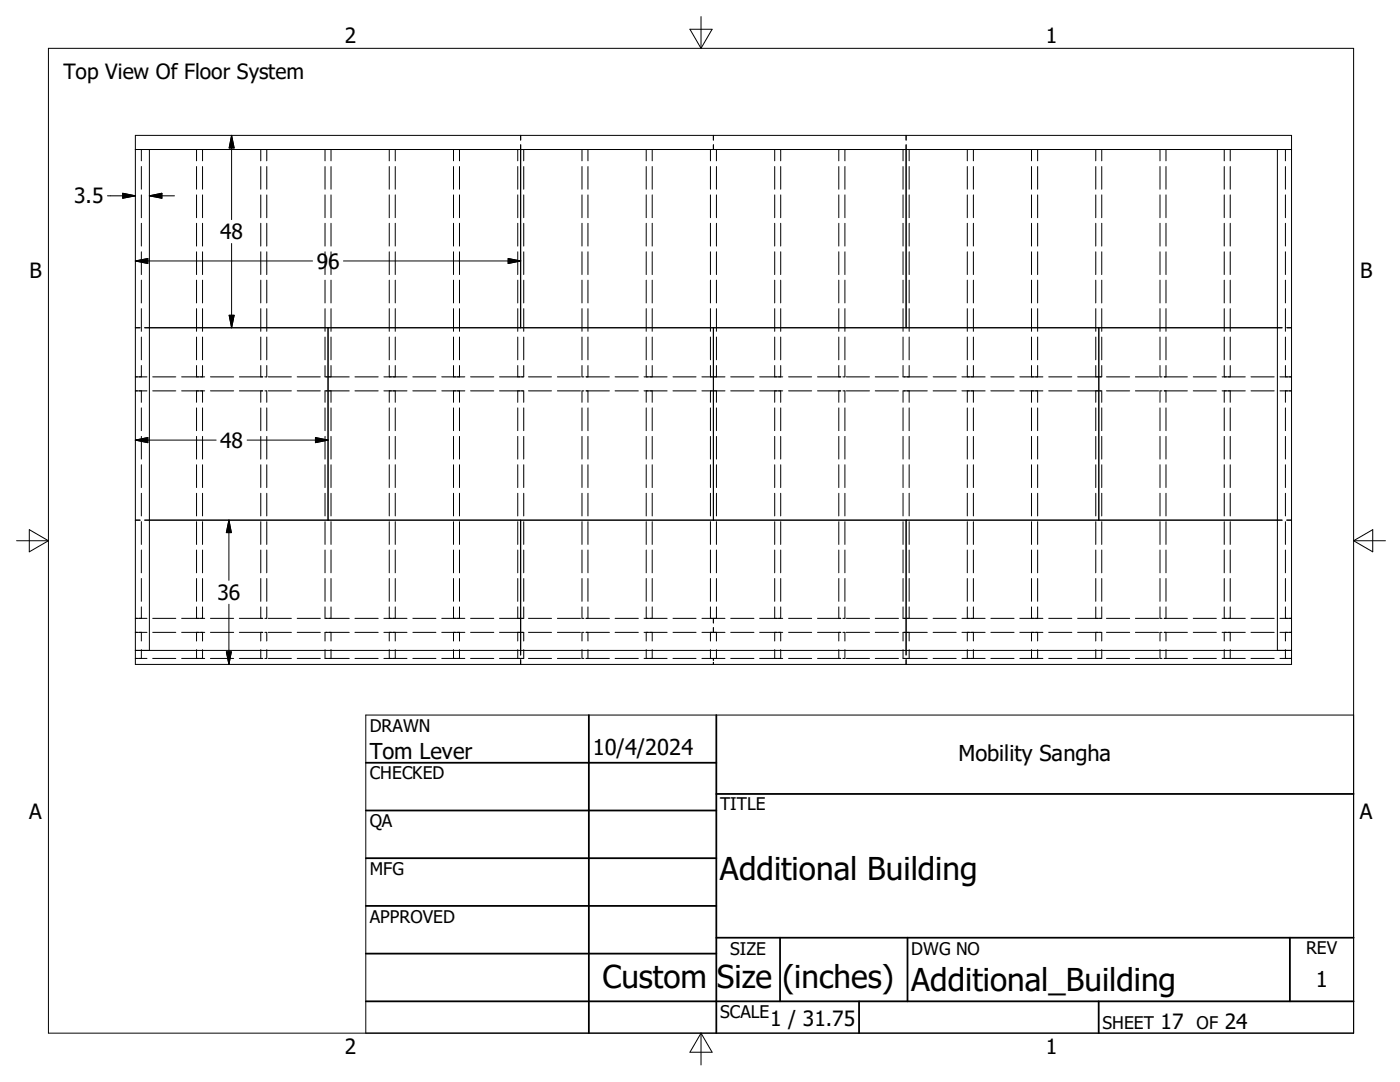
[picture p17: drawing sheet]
<svg xmlns="http://www.w3.org/2000/svg" width="279mm" height="216mm" viewBox="0 0 279 216" stroke-linecap="round" stroke-linejoin="round" font-family="sans-serif">
<defs><g id="words">
<g font-size="6.3">
<text x="143.7" y="175.6">Additional Building</text>
<text x="120.2" y="197.1">Custom Size (inches)</text>
<text x="181.9" y="197.7">Additional_Building</text>
</g>
<g font-size="4.4">
<text x="73.8" y="151.4">Tom Lever</text>
<text x="118.3" y="150.7">10/4/2024</text>
<text x="191.3" y="151.8">Mobility Sangha</text>
<text x="262.6" y="196.9">1</text>
</g>
<g font-size="4.2">
<text x="68.8" y="8.6">2</text>
<text x="208.7" y="8.6">1</text>
<text x="12.7" y="15.7">Top View Of Floor System</text>
<text x="14.8" y="40.6">3.5</text>
<text x="43.9" y="47.8">48</text>
<text x="63.2" y="53.6">96</text>
<text x="5.9" y="55.5">B</text>
<text x="271.4" y="55.5">B</text>
<text x="43.9" y="89.3">48</text>
<text x="43.4" y="119.7">36</text>
<text x="5.8" y="163.4">A</text>
<text x="271.4" y="163.4">A</text>
<text x="153.7" y="204.7">1 / 31.75</text>
<text x="231.6" y="205.3">17</text>
<text x="244.4" y="205.3">24</text>
<text x="68.8" y="210.2">2</text>
<text x="208.7" y="210.2">1</text>
</g>
<g font-size="3.5">
<text x="73.8" y="146">DRAWN</text>
<text x="73.8" y="155.5">CHECKED</text>
<text x="143.7" y="161.7">TITLE</text>
<text x="73.8" y="165.1">QA</text>
<text x="73.8" y="174.6">MFG</text>
<text x="73.8" y="184.1">APPROVED</text>
<text x="145.7" y="190.5">SIZE</text>
<text x="181.9" y="190.5">DWG NO</text>
<text x="260.6" y="190.4">REV</text>
<text x="143.7" y="203.1">SCALE</text>
<text x="220" y="205.3">SHEET</text>
<text x="238.8" y="205.3">OF</text>
</g>
</g></defs>
<g fill="none" stroke="#000" stroke-width=".2">
<path d="M9.7 9.6h260.4v196.6h-260.4zM137.7 5.8h4.4l-2.2 3.8zM139.9 3.3v6.3M21.4 39.1h5.6M24.5 38.6l2.5 .5-2.5 .5zM27 27h230.8v105.6h-230.8zM27 29.8h230.8M28.2 29.8v2.3M28.2 33.2v4.6M28.2 38.9v4.5M29.8 29.8v100M29.8 39.1h5"/>
<path d="M29.8 39.1l2.5-.5v1zM39.2 29.8v2.3M39.2 33.2v4.6M39.2 38.9v4.5M40.4 29.8v2.3M40.4 33.2v4.6M40.4 38.9v4.5M46.2 27v16.8M46.2 27l.5 2.5h-1zM52 29.8v2.3M52 33.2v4.6M52 38.9v4.5"/>
<path d="M53.2 29.8v2.3M53.2 33.2v4.6M53.2 38.9v4.5M64.9 29.8v2.3M64.9 33.2v4.6M64.9 38.9v4.5M66.1 29.8v2.3M66.1 33.2v4.6M66.1 38.9v4.5M77.7 29.8v2.3M77.7 33.2v4.6M77.7 38.9v4.5"/>
<path d="M78.9 29.8v2.3M78.9 33.2v4.6M78.9 38.9v4.5M90.5 29.8v2.3M90.5 33.2v4.6M90.5 38.9v4.5M91.7 29.8v2.3M91.7 33.2v4.6M91.7 38.9v4.5M103.3 29.8v2.3M103.3 33.2v4.6M103.3 38.9v4.5"/>
<path d="M103.9 27v1M103.9 28.9v36.5M104.5 29.8v2.3M104.5 33.2v4.6M104.5 38.9v4.5M116.1 29.8v2.3M116.1 33.2v4.6M116.1 38.9v4.5M117.3 29.8v2.3M117.3 33.2v4.6M117.3 38.9v4.5M129 29.8v2.3"/>
<path d="M129 33.2v4.6M129 38.9v4.5M130.2 29.8v2.3M130.2 33.2v4.6M130.2 38.9v4.5M141.8 29.8v2.3M141.8 33.2v4.6M141.8 38.9v4.5M142.4 27v1M142.4 28.9v.9M143 29.8v2.3M143 33.2v4.6"/>
<path d="M143 38.9v4.5M154.6 29.8v2.3M154.6 33.2v4.6M154.6 38.9v4.5M155.8 29.8v2.3M155.8 33.2v4.6M155.8 38.9v4.5M167.4 29.8v2.3M167.4 33.2v4.6M167.4 38.9v4.5M168.6 29.8v2.3M168.6 33.2v4.6"/>
<path d="M168.6 38.9v4.5M180.2 29.8v2.3M180.2 33.2v4.6M180.2 38.9v4.5M180.8 27v1M180.8 28.9v36.5M181.4 29.8v2.3M181.4 33.2v4.6M181.4 38.9v4.5M193 29.8v2.3M193 33.2v4.6M193 38.9v4.5"/>
<path d="M194.3 29.8v2.3M194.3 33.2v4.6M194.3 38.9v4.5M205.9 29.8v2.3M205.9 33.2v4.6M205.9 38.9v4.5M207.1 29.8v2.3M207.1 33.2v4.6M207.1 38.9v4.5M218.7 29.8v2.3M218.7 33.2v4.6M218.7 38.9v4.5"/>
<path d="M219.9 29.8v2.3M219.9 33.2v4.6M219.9 38.9v4.5M231.5 29.8v2.3M231.5 33.2v4.6M231.5 38.9v4.5M232.7 29.8v2.3M232.7 33.2v4.6M232.7 38.9v4.5M244.3 29.8v2.3M244.3 33.2v4.6M244.3 38.9v4.5"/>
<path d="M245.5 29.8v2.3M245.5 33.2v4.6M245.5 38.9v4.5M254.9 29.8v100M256.5 29.8v2.3M256.5 33.2v4.6M256.5 38.9v4.5M27 52.1h35.4M27 52.1l2.5-.5v1zM28.2 44.6v4.5M28.2 50.2v4.6M28.2 55.9v4.5"/>
<path d="M39.2 44.6v4.5M39.2 50.2v4.6M39.2 55.9v4.5M40.4 44.6v4.5M40.4 50.2v4.6M40.4 55.9v4.5M46.2 48.6v16.8M52 44.6v4.5M52 50.2v4.6M52 55.9v4.5M53.2 44.6v4.5M53.2 50.2v4.6"/>
<path d="M53.2 55.9v4.5M64.9 44.6v4.5M64.9 50.2v4.6M64.9 55.9v4.5M66.1 44.6v4.5M66.1 50.2v4.6M66.1 55.9v4.5M68.6 52.1h35.3M77.7 44.6v4.5M77.7 50.2v4.6M77.7 55.9v4.5M78.9 44.6v4.5"/>
<path d="M78.9 50.2v4.6M78.9 55.9v4.5M90.5 44.6v4.5M90.5 50.2v4.6M90.5 55.9v4.5M91.7 44.6v4.5M91.7 50.2v4.6M91.7 55.9v4.5M101.4 51.6l2.5 .5-2.5 .5zM103.3 44.6v4.5M103.3 50.2v4.6M103.3 55.9v4.5"/>
<path d="M104.5 44.6v4.5M104.5 50.2v4.6M104.5 55.9v4.5M116.1 44.6v4.5M116.1 50.2v4.6M116.1 55.9v4.5M117.3 44.6v4.5M117.3 50.2v4.6M117.3 55.9v4.5M129 44.6v4.5M129 50.2v4.6M129 55.9v4.5"/>
<path d="M130.2 44.6v4.5M130.2 50.2v4.6M130.2 55.9v4.5M141.8 44.6v4.5M141.8 50.2v4.6M141.8 55.9v4.5M143 44.6v4.5M143 50.2v4.6M143 55.9v4.5M154.6 44.6v4.5M154.6 50.2v4.6M154.6 55.9v4.5"/>
<path d="M155.8 44.6v4.5M155.8 50.2v4.6M155.8 55.9v4.5M167.4 44.6v4.5M167.4 50.2v4.6M167.4 55.9v4.5M168.6 44.6v4.5M168.6 50.2v4.6M168.6 55.9v4.5M180.2 44.6v4.5M180.2 50.2v4.6M180.2 55.9v4.5"/>
<path d="M181.4 44.6v4.5M181.4 50.2v4.6M181.4 55.9v4.5M193 44.6v4.5M193 50.2v4.6M193 55.9v4.5M194.3 44.6v4.5M194.3 50.2v4.6M194.3 55.9v4.5M205.9 44.6v4.5M205.9 50.2v4.6M205.9 55.9v4.5"/>
<path d="M207.1 44.6v4.5M207.1 50.2v4.6M207.1 55.9v4.5M218.7 44.6v4.5M218.7 50.2v4.6M218.7 55.9v4.5M219.9 44.6v4.5M219.9 50.2v4.6M219.9 55.9v4.5M231.5 44.6v4.5M231.5 50.2v4.6M231.5 55.9v4.5"/>
<path d="M232.7 44.6v4.5M232.7 50.2v4.6M232.7 55.9v4.5M244.3 44.6v4.5M244.3 50.2v4.6M244.3 55.9v4.5M245.5 44.6v4.5M245.5 50.2v4.6M245.5 55.9v4.5M256.5 44.6v4.5M256.5 50.2v4.6M256.5 55.9v4.5"/>
<path d="M27 75.2h2.3M27 78h2.3M27 65.4h1M28.2 61.6v4.5M28.2 67.3v4.5M28.2 72.9v2.3M28.2 78v2.3M28.9 65.4h227M30.5 75.2h4.6M30.5 78h4.6M36.2 75.2h4.7M36.2 78h4.7"/>
<path d="M39.2 61.6v4.5M39.2 67.3v4.5M39.2 72.9v2.3M39.2 78v2.3M40.4 61.6v4.5M40.4 67.3v4.5M40.4 72.9v2.3M40.4 78v2.3M42 75.2h4.6M42 78h4.6M45.7 62.9h1l-.5 2.5zM47.8 75.2h4.7"/>
<path d="M47.8 78h4.7M52 61.6v4.5M52 67.3v4.5M52 72.9v2.3M52 78v2.3M52.9 78h.3v2.3M53.2 72.9v2.3h-.3M53.2 61.6v4.5M53.2 67.3v4.5M53.5 75.2h4.7M53.5 78h4.7M59.3 75.2h4.6"/>
<path d="M59.3 78h4.6M64.9 72.9v2.3h4.8M64.9 61.6v4.5M64.9 67.3v4.5M65.5 65.4v38.4M66.1 61.6v4.5M66.1 67.3v4.5M66.1 72.9v2.3M66.1 78v2.3M69.7 78h-4.8v2.3M70.8 75.2h4.7M70.8 78h4.7"/>
<path d="M76.6 75.2h4.6M76.6 78h4.6M77.7 61.6v4.5M77.7 67.3v4.5M77.7 72.9v2.3M77.7 78v2.3M78.9 61.6v4.5M78.9 67.3v4.5M78.9 72.9v2.3M78.9 78v2.3M82.4 75.2h4.6M82.4 78h4.6"/>
<path d="M88.2 75.2h4.6M88.2 78h4.6M90.5 61.6v4.5M90.5 67.3v4.5M90.5 72.9v2.3M90.5 78v2.3M91.7 61.6v4.5M91.7 67.3v4.5M91.7 72.9v2.3M91.7 78v2.3M93.9 75.2h4.6M93.9 78h4.6"/>
<path d="M99.7 78h4.8v2.3M103.3 61.6v4.5M103.3 67.3v4.5M103.3 72.9v2.3M103.3 78v2.3M104.5 72.9v2.3h-4.8M104.5 61.6v4.5M104.5 67.3v4.5M105.5 75.2h4.6M105.5 78h4.6M111.2 75.2h4.6M111.2 78h4.6"/>
<path d="M116.1 72.9v2.3h.4M116.1 61.6v4.5M116.1 67.3v4.5M116.5 78h-.4v2.3M116.9 75.2h4.7M116.9 78h4.7M117.3 61.6v4.5M117.3 67.3v4.5M117.3 72.9v2.3M117.3 78v2.3M122.8 75.2h4.6M122.8 78h4.6"/>
<path d="M128.5 75.2h4.6M128.5 78h4.6M129 61.6v4.5M129 67.3v4.5M129 72.9v2.3M129 78v2.3M130.2 61.6v4.5M130.2 67.3v4.5M130.2 72.9v2.3M130.2 78v2.3M134.3 75.2h4.6M134.3 78h4.6"/>
<path d="M140.1 75.2h4.6M140.1 78h4.6M141.8 61.6v4.5M141.8 67.3v4.5M141.8 72.9v2.3M141.8 78v2.3M142.4 65.4v38.4M143 61.6v4.5M143 67.3v4.5M143 72.9v2.3M143 78v2.3M145.8 75.2h4.7"/>
<path d="M145.8 78h4.7M151.6 75.2h4.6M151.6 78h4.6M154.6 61.6v4.5M154.6 67.3v4.5M154.6 72.9v2.3M154.6 78v2.3M155.8 61.6v4.5M155.8 67.3v4.5M155.8 72.9v2.3M155.8 78v2.3M157.4 75.2h4.6"/>
<path d="M157.4 78h4.6M163.2 75.2h4.6M163.2 78h4.6M167.4 61.6v4.5M167.4 67.3v4.5M167.4 72.9v2.3M167.4 78v2.3M168.2 78h.4v2.3M168.6 72.9v2.3h-.4M168.6 61.6v4.5M168.6 67.3v4.5M168.9 75.2h4.6"/>
<path d="M168.9 78h4.6M174.7 75.2h4.6M174.7 78h4.6M180.2 72.9v2.3h4.9M180.2 61.6v4.5M180.2 67.3v4.5M181.4 61.6v4.5M181.4 67.3v4.5M181.4 72.9v2.3M181.4 78v2.3M185.1 78h-4.9v2.3M186.2 75.2h4.6"/>
<path d="M186.2 78h4.6M192 75.2h4.6M192 78h4.6M193 61.6v4.5M193 67.3v4.5M193 72.9v2.3M193 78v2.3M194.3 61.6v4.5M194.3 67.3v4.5M194.3 72.9v2.3M194.3 78v2.3M197.7 75.2h4.7"/>
<path d="M197.7 78h4.7M203.5 75.2h4.6M203.5 78h4.6M205.9 61.6v4.5M205.9 67.3v4.5M205.9 72.9v2.3M205.9 78v2.3M207.1 61.6v4.5M207.1 67.3v4.5M207.1 72.9v2.3M207.1 78v2.3M209.3 75.2h4.6"/>
<path d="M209.3 78h4.6M215.1 78h4.8v2.3M218.7 61.6v4.5M218.7 67.3v4.5M218.7 72.9v2.3M218.7 78v2.3M219.3 65.4v38.4M219.9 72.9v2.3h-4.8M219.9 61.6v4.5M219.9 67.3v4.5M220.8 75.2h4.6M220.8 78h4.6"/>
<path d="M226.6 75.2h4.6M226.6 78h4.6M231.5 72.9v2.3h.4M231.5 61.6v4.5M231.5 67.3v4.5M231.9 78h-.4v2.3M232.3 75.2h4.7M232.3 78h4.7M232.7 61.6v4.5M232.7 67.3v4.5M232.7 72.9v2.3M232.7 78v2.3"/>
<path d="M238.1 75.2h4.6M238.1 78h4.6M243.9 75.2h4.6M243.9 78h4.6M244.3 61.6v4.5M244.3 67.3v4.5M244.3 72.9v2.3M244.3 78v2.3M245.5 61.6v4.5M245.5 67.3v4.5M245.5 72.9v2.3M245.5 78v2.3"/>
<path d="M249.7 75.2h4.6M249.7 78h4.6M255.4 75.2h2.4M255.4 78h2.4M256.5 61.6v4.5M256.5 67.3v4.5M256.5 72.9v2.3M256.5 78v2.3M256.8 65.4h1M27 87.8l2.5-.5v1zM27 87.8h16.1M28.2 81.4v4.5"/>
<path d="M28.2 87.1v4.5M28.2 92.7v4.6M28.2 98.4v4.5M39.2 81.4v4.5M39.2 87.1v4.5M39.2 92.7v4.6M39.2 98.4v4.5M40.4 81.4v4.5M40.4 87.1v4.5M40.4 92.7v4.6M40.4 98.4v4.5M49.3 87.8h16.2"/>
<path d="M52 81.4v4.5M52 87.1v4.5M52 92.7v4.6M52 98.4v4.5M53.2 81.4v4.5M53.2 87.1v4.5M53.2 92.7v4.6M53.2 98.4v4.5M63 87.3l2.5 .5-2.5 .5zM64.9 81.4v4.5M64.9 87.1v4.5M64.9 92.7v4.6"/>
<path d="M64.9 98.4v4.5M66.1 81.4v4.5M66.1 87.1v4.5M66.1 92.7v4.6M66.1 98.4v4.5M77.7 81.4v4.5M77.7 87.1v4.5M77.7 92.7v4.6M77.7 98.4v4.5M78.9 81.4v4.5M78.9 87.1v4.5M78.9 92.7v4.6"/>
<path d="M78.9 98.4v4.5M90.5 81.4v4.5M90.5 87.1v4.5M90.5 92.7v4.6M90.5 98.4v4.5M91.7 81.4v4.5M91.7 87.1v4.5M91.7 92.7v4.6M91.7 98.4v4.5M103.3 81.4v4.5M103.3 87.1v4.5M103.3 92.7v4.6"/>
<path d="M103.3 98.4v4.5M104.5 81.4v4.5M104.5 87.1v4.5M104.5 92.7v4.6M104.5 98.4v4.5M116.1 81.4v4.5M116.1 87.1v4.5M116.1 92.7v4.6M116.1 98.4v4.5M117.3 81.4v4.5M117.3 87.1v4.5M117.3 92.7v4.6"/>
<path d="M117.3 98.4v4.5M129 81.4v4.5M129 87.1v4.5M129 92.7v4.6M129 98.4v4.5M130.2 81.4v4.5M130.2 87.1v4.5M130.2 92.7v4.6M130.2 98.4v4.5M141.8 81.4v4.5M141.8 87.1v4.5M141.8 92.7v4.6"/>
<path d="M141.8 98.4v4.5M143 81.4v4.5M143 87.1v4.5M143 92.7v4.6M143 98.4v4.5M154.6 81.4v4.5M154.6 87.1v4.5M154.6 92.7v4.6M154.6 98.4v4.5M155.8 81.4v4.5M155.8 87.1v4.5M155.8 92.7v4.6"/>
<path d="M155.8 98.4v4.5M167.4 81.4v4.5M167.4 87.1v4.5M167.4 92.7v4.6M167.4 98.4v4.5M168.6 81.4v4.5M168.6 87.1v4.5M168.6 92.7v4.6M168.6 98.4v4.5M180.2 81.4v4.5M180.2 87.1v4.5M180.2 92.7v4.6"/>
<path d="M180.2 98.4v4.5M181.4 81.4v4.5M181.4 87.1v4.5M181.4 92.7v4.6M181.4 98.4v4.5M193 81.4v4.5M193 87.1v4.5M193 92.7v4.6M193 98.4v4.5M194.3 81.4v4.5M194.3 87.1v4.5M194.3 92.7v4.6"/>
<path d="M194.3 98.4v4.5M205.9 81.4v4.5M205.9 87.1v4.5M205.9 92.7v4.6M205.9 98.4v4.5M207.1 81.4v4.5M207.1 87.1v4.5M207.1 92.7v4.6M207.1 98.4v4.5M218.7 81.4v4.5M218.7 87.1v4.5M218.7 92.7v4.6"/>
<path d="M218.7 98.4v4.5M219.9 81.4v4.5M219.9 87.1v4.5M219.9 92.7v4.6M219.9 98.4v4.5M231.5 81.4v4.5M231.5 87.1v4.5M231.5 92.7v4.6M231.5 98.4v4.5M232.7 81.4v4.5M232.7 87.1v4.5M232.7 92.7v4.6"/>
<path d="M232.7 98.4v4.5M244.3 81.4v4.5M244.3 87.1v4.5M244.3 92.7v4.6M244.3 98.4v4.5M245.5 81.4v4.5M245.5 87.1v4.5M245.5 92.7v4.6M245.5 98.4v4.5M256.5 81.4v4.5M256.5 87.1v4.5M256.5 92.7v4.6"/>
<path d="M256.5 98.4v4.5M3.3 107.9h6.4M5.8 105.7l3.9 2.2-3.9 2.2zM27 103.8h1M28.2 104.1v4.5M28.2 109.8v4.5M28.2 115.4v4.6M28.9 103.8h227M39.2 104.1v4.5M39.2 109.8v4.5M39.2 115.4v4.6M40.4 104.1v4.5"/>
<path d="M40.4 109.8v4.5M40.4 115.4v4.6M45.7 103.8v12M45.7 103.8l.5 2.5h-1zM52 104.1v4.5M52 109.8v4.5M52 115.4v4.6M53.2 104.1v4.5M53.2 109.8v4.5M53.2 115.4v4.6M64.9 104.1v4.5M64.9 109.8v4.5"/>
<path d="M64.9 115.4v4.6M66.1 104.1v4.5M66.1 109.8v4.5M66.1 115.4v4.6M77.7 104.1v4.5M77.7 109.8v4.5M77.7 115.4v4.6M78.9 104.1v4.5M78.9 109.8v4.5M78.9 115.4v4.6M90.5 104.1v4.5M90.5 109.8v4.5"/>
<path d="M90.5 115.4v4.6M91.7 104.1v4.5M91.7 109.8v4.5M91.7 115.4v4.6M103.3 104.1v4.5M103.3 109.8v4.5M103.3 115.4v4.6M103.9 103.8v26.9M104.5 104.1v4.5M104.5 109.8v4.5M104.5 115.4v4.6M116.1 104.1v4.5"/>
<path d="M116.1 109.8v4.5M116.1 115.4v4.6M117.3 104.1v4.5M117.3 109.8v4.5M117.3 115.4v4.6M129 104.1v4.5M129 109.8v4.5M129 115.4v4.6M130.2 104.1v4.5M130.2 109.8v4.5M130.2 115.4v4.6M141.8 104.1v4.5"/>
<path d="M141.8 109.8v4.5M141.8 115.4v4.6M143 104.1v4.5M143 109.8v4.5M143 115.4v4.6M154.6 104.1v4.5M154.6 109.8v4.5M154.6 115.4v4.6M155.8 104.1v4.5M155.8 109.8v4.5M155.8 115.4v4.6M167.4 104.1v4.5"/>
<path d="M167.4 109.8v4.5M167.4 115.4v4.6M168.6 104.1v4.5M168.6 109.8v4.5M168.6 115.4v4.6M180.2 104.1v4.5M180.2 109.8v4.5M180.2 115.4v4.6M180.8 103.8v26.9M181.4 104.1v4.5M181.4 109.8v4.5M181.4 115.4v4.6"/>
<path d="M193 104.1v4.5M193 109.8v4.5M193 115.4v4.6M194.3 104.1v4.5M194.3 109.8v4.5M194.3 115.4v4.6M205.9 104.1v4.5M205.9 109.8v4.5M205.9 115.4v4.6M207.1 104.1v4.5M207.1 109.8v4.5M207.1 115.4v4.6"/>
<path d="M218.7 104.1v4.5M218.7 109.8v4.5M218.7 115.4v4.6M219.9 104.1v4.5M219.9 109.8v4.5M219.9 115.4v4.6M231.5 104.1v4.5M231.5 109.8v4.5M231.5 115.4v4.6M232.7 104.1v4.5M232.7 109.8v4.5M232.7 115.4v4.6"/>
<path d="M244.3 104.1v4.5M244.3 109.8v4.5M244.3 115.4v4.6M245.5 104.1v4.5M245.5 109.8v4.5M245.5 115.4v4.6M256.5 104.1v4.5M256.5 109.8v4.5M256.5 115.4v4.6M256.8 103.8h1M270.1 107.9h6.4M270.1 107.9l3.9-2.2v4.4z"/>
<path d="M27 123.4h2.3M27 126.2h2.3M27 131.4h2.3M27 129.8h230.8M28.2 121.1v2.3M28.2 126.2v1.7M28.2 129.6v1.8M30.5 123.4h4.6M30.5 126.2h4.6M30.5 131.4h4.6M36.2 123.4h4.7M36.2 126.2h4.7"/>
<path d="M36.2 131.4h4.7M39.2 121.1v2.3M39.2 126.2v1.7M39.2 129.6v1.8M40.4 121.1v2.3M40.4 126.2v1.7M40.4 129.6v1.8M42 123.4h4.6M42 126.2h4.6M42 131.4h4.6M45.2 130.1h1l-.5 2.5zM45.7 120.6v12"/>
<path d="M47.8 123.4h4.7M47.8 126.2h4.7M47.8 131.4h4.7M52 121.1v2.3M52 126.2v1.7M52 129.6v1.8M52.9 126.2h.3v1.7M53.2 121.1v2.3h-.3M53.2 129.6v1.8h-.3M53.5 123.4h4.7M53.5 126.2h4.7M53.5 131.4h4.7"/>
<path d="M59.3 123.4h4.6M59.3 126.2h4.6M59.3 131.4h4.6M64.9 121.1v2.3h4.8M64.9 129.6v1.8h4.8M66.1 121.1v2.3M66.1 126.2v1.7M66.1 129.6v1.8M69.7 126.2h-4.8v1.7M70.8 123.4h4.7M70.8 126.2h4.7M70.8 131.4h4.7"/>
<path d="M76.6 123.4h4.6M76.6 126.2h4.6M76.6 131.4h4.6M77.7 121.1v2.3M77.7 126.2v1.7M77.7 129.6v1.8M78.9 121.1v2.3M78.9 126.2v1.7M78.9 129.6v1.8M82.4 123.4h4.6M82.4 126.2h4.6M82.4 131.4h4.6"/>
<path d="M88.2 123.4h4.6M88.2 126.2h4.6M88.2 131.4h4.6M90.5 121.1v2.3M90.5 126.2v1.7M90.5 129.6v1.8M91.7 121.1v2.3M91.7 126.2v1.7M91.7 129.6v1.8M93.9 123.4h4.6M93.9 126.2h4.6M93.9 131.4h4.6"/>
<path d="M99.7 126.2h4.8v1.7M103.3 121.1v2.3M103.3 126.2v1.7M103.3 129.6v1.8M103.9 131.6v1M104.5 121.1v2.3h-4.8M104.5 129.6v1.8h-4.8M105.5 123.4h4.6M105.5 126.2h4.6M105.5 131.4h4.6M111.2 123.4h4.6M111.2 126.2h4.6"/>
<path d="M111.2 131.4h4.6M116.1 121.1v2.3h.4M116.1 129.6v1.8h.4M116.5 126.2h-.4v1.7M116.9 123.4h4.7M116.9 126.2h4.7M116.9 131.4h4.7M117.3 121.1v2.3M117.3 126.2v1.7M117.3 129.6v1.8M122.8 123.4h4.6M122.8 126.2h4.6"/>
<path d="M122.8 131.4h4.6M128.5 123.4h4.6M128.5 126.2h4.6M128.5 131.4h4.6M129 121.1v2.3M129 126.2v1.7M129 129.6v1.8M130.2 121.1v2.3M130.2 126.2v1.7M130.2 129.6v1.8M134.3 123.4h4.6M134.3 126.2h4.6"/>
<path d="M134.3 131.4h4.6M140.1 123.4h4.6M140.1 126.2h4.6M140.1 131.4h4.6M141.8 121.1v2.3M141.8 126.2v1.7M141.8 129.6v1.8M142.4 123.4v.9M142.4 125.2v1M142.4 131.4v.4M142.4 132.2v.4M143 121.1v2.3"/>
<path d="M143 126.2v1.7M143 129.6v1.8M145.8 123.4h4.7M145.8 126.2h4.7M145.8 131.4h4.7M151.6 123.4h4.6M151.6 126.2h4.6M151.6 131.4h4.6M154.6 121.1v2.3M154.6 126.2v1.7M154.6 129.6v1.8M155.8 121.1v2.3"/>
<path d="M155.8 126.2v1.7M155.8 129.6v1.8M157.4 123.4h4.6M157.4 126.2h4.6M157.4 131.4h4.6M163.2 123.4h4.6M163.2 126.2h4.6M163.2 131.4h4.6M167.4 121.1v2.3M167.4 126.2v1.7M167.4 129.6v1.8M168.2 126.2h.4v1.7"/>
<path d="M168.6 121.1v2.3h-.4M168.6 129.6v1.8h-.4M168.9 123.4h4.6M168.9 126.2h4.6M168.9 131.4h4.6M174.7 123.4h4.6M174.7 126.2h4.6M174.7 131.4h4.6M180.2 121.1v2.3h4.9M180.2 129.6v1.8h4.9M180.8 131.6v1M181.4 121.1v2.3"/>
<path d="M181.4 126.2v1.7M181.4 129.6v1.8M185.1 126.2h-4.9v1.7M186.2 123.4h4.6M186.2 126.2h4.6M186.2 131.4h4.6M192 123.4h4.6M192 126.2h4.6M192 131.4h4.6M193 121.1v2.3M193 126.2v1.7M193 129.6v1.8"/>
<path d="M194.3 121.1v2.3M194.3 126.2v1.7M194.3 129.6v1.8M197.7 123.4h4.7M197.7 126.2h4.7M197.7 131.4h4.7M203.5 123.4h4.6M203.5 126.2h4.6M203.5 131.4h4.6M205.9 121.1v2.3M205.9 126.2v1.7M205.9 129.6v1.8"/>
<path d="M207.1 121.1v2.3M207.1 126.2v1.7M207.1 129.6v1.8M209.3 123.4h4.6M209.3 126.2h4.6M209.3 131.4h4.6M215.1 126.2h4.8v1.7M218.7 121.1v2.3M218.7 126.2v1.7M218.7 129.6v1.8M219.9 121.1v2.3h-4.8M219.9 129.6v1.8h-4.8"/>
<path d="M220.8 123.4h4.6M220.8 126.2h4.6M220.8 131.4h4.6M226.6 123.4h4.6M226.6 126.2h4.6M226.6 131.4h4.6M231.5 121.1v2.3h.4M231.5 129.6v1.8h.4M231.9 126.2h-.4v1.7M232.3 123.4h4.7M232.3 126.2h4.7M232.3 131.4h4.7"/>
<path d="M232.7 121.1v2.3M232.7 126.2v1.7M232.7 129.6v1.8M238.1 123.4h4.6M238.1 126.2h4.6M238.1 131.4h4.6M243.9 123.4h4.6M243.9 126.2h4.6M243.9 131.4h4.6M244.3 121.1v2.3M244.3 126.2v1.7M244.3 129.6v1.8"/>
<path d="M245.5 121.1v2.3M245.5 126.2v1.7M245.5 129.6v1.8M249.7 123.4h4.6M249.7 126.2h4.6M249.7 131.4h4.6M255.4 123.4h2.4M255.4 126.2h2.4M255.4 131.4h2.4M256.5 121.1v2.3M256.5 126.2v1.7M256.5 129.6v1.8"/>
<path d="M270.1 142.7h-197.1v63.5M139.9 206.2v6.3M139.9 206.2l2.2 3.8h-4.4z"/>
</g>
<g fill="none" stroke="#000" stroke-width=".36">
<path d="M73 152.2h70M117.5 142.7v63.5M143 158.4h127.1M143 142.7v63.5M73 161.7h70M73 171.2h70M73 180.8h70M73 190.3h70M73 199.8h197.1M143 187.1h127.1M155.7 187.1v12.7M171.4 199.8v6.4"/>
<path d="M181.1 187.1v12.7M219.3 199.8v6.4M257.4 187.1v12.7"/>
</g>
<path d="M24.5 38.6l2.5 .5-2.5 .5zM29.8 39.1l2.5-.5v1zM46.2 27l.5 2.5h-1zM27 52.1l2.5-.5v1zM101.4 51.6l2.5 .5-2.5 .5zM45.7 62.9h1l-.5 2.5zM27 87.8l2.5-.5v1zM63 87.3l2.5 .5-2.5 .5zM45.7 103.8l.5 2.5h-1zM45.2 130.1h1l-.5 2.5z" fill="#000" stroke="#000" stroke-width=".2"/>
<use href="#words"/>
</svg>
